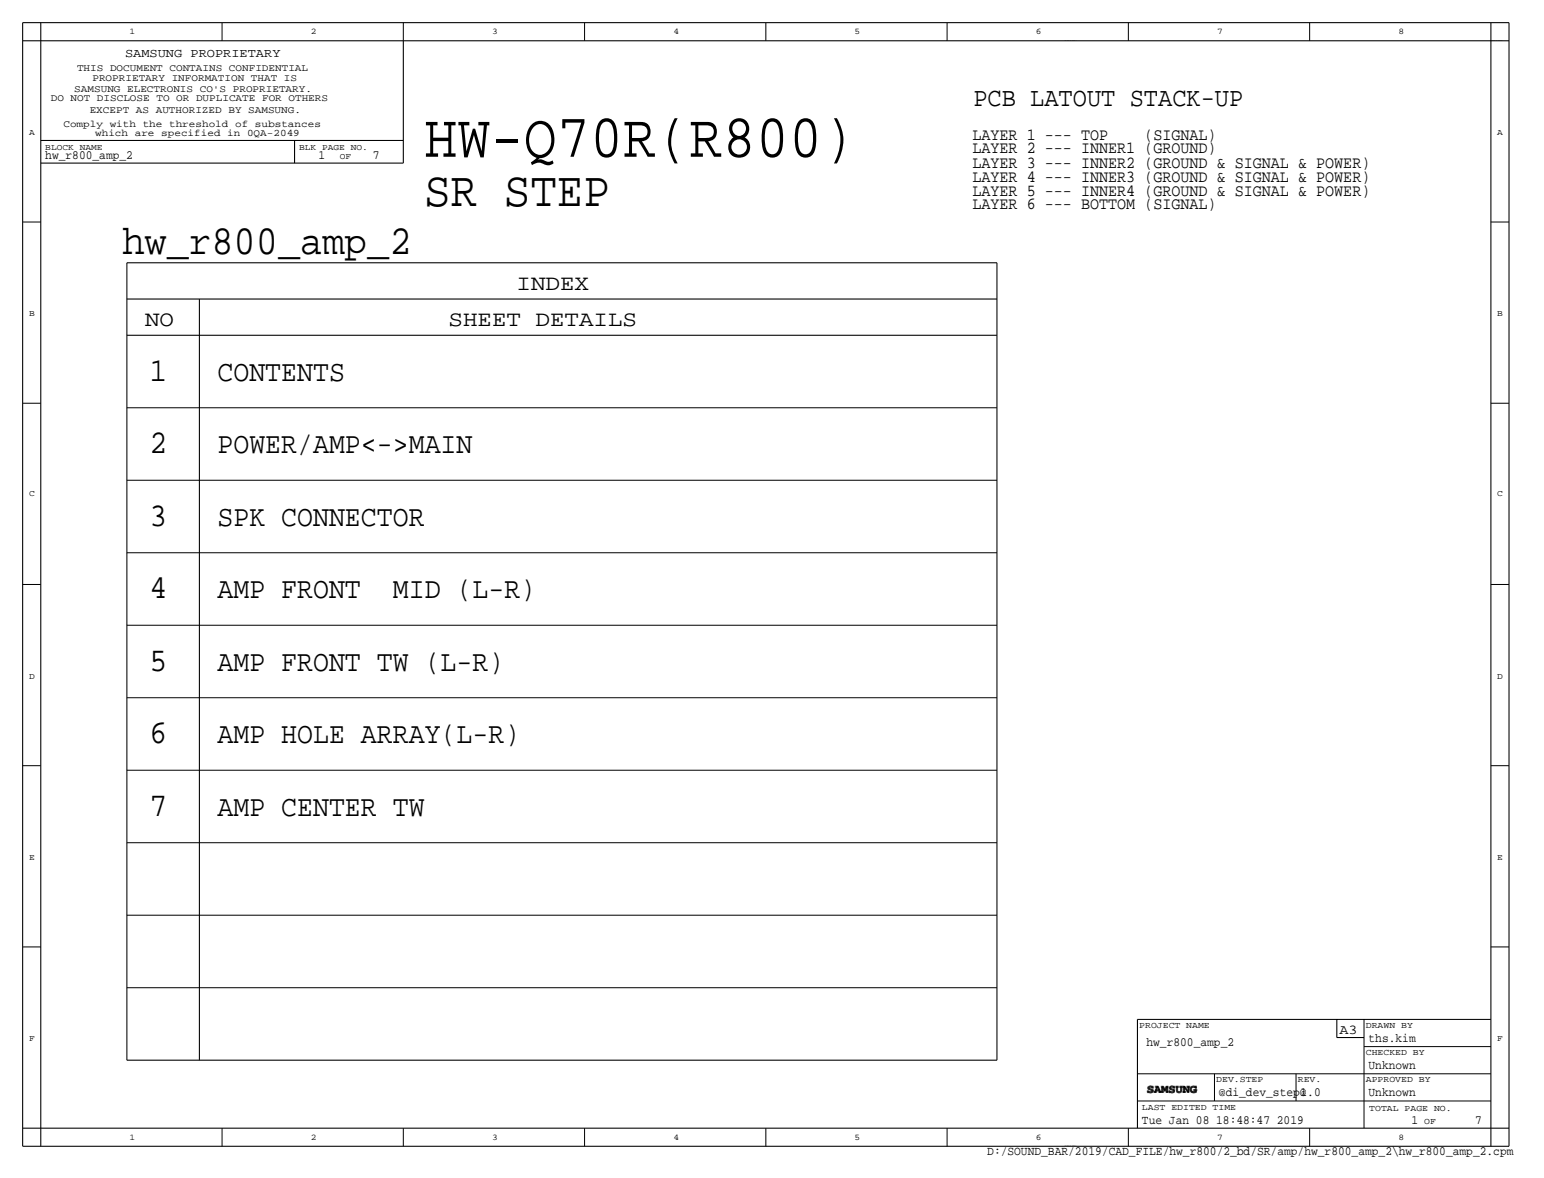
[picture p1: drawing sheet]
<svg xmlns="http://www.w3.org/2000/svg" width="433mm" height="330mm" viewBox="0 0 433 330" stroke-linecap="round" stroke-linejoin="round" font-family="sans-serif">
<defs><g id="words">
<text font-size="17.4" x="118.9" y="43.9">HW-Q70R(R800)</text>
<text font-size="13.9" x="118.9" y="57.7">SR STEP</text>
<text font-size="11.7" x="34.3" y="71.1">hw_r800_amp_2</text>
<g font-size="9.3">
<text x="41.9" y="106.7">1</text>
<text x="41.9" y="127">2</text>
<text x="41.9" y="147.3">3</text>
<text x="41.9" y="167.6">4</text>
<text x="41.9" y="188">5</text>
<text x="41.9" y="208.3">6</text>
<text x="41.9" y="228.6">7</text>
</g>
<g font-size="8.3">
<text x="61" y="106.7">CONTENTS</text>
<text x="61" y="127">POWER/AMP&lt;-&gt;MAIN</text>
<text x="61" y="147.3">SPK CONNECTOR</text>
<text x="61" y="167.6">AMP FRONT</text>
<text x="110.1" y="167.6">MID (L-R)</text>
<text x="61" y="188">AMP FRONT TW (L-R)</text>
<text x="61" y="208.3">AMP HOLE ARRAY(L-R)</text>
<text x="61" y="228.6">AMP CENTER TW</text>
</g>
<text font-size="7.4" x="272.8" y="29.7">PCB LATOUT STACK-UP</text>
<g font-size="6.2">
<text x="144.8" y="81.3">INDEX</text>
<text x="40.6" y="91.4">NO</text>
<text x="125.7" y="91.4">SHEET DETAILS</text>
</g>
<g font-size="4.7">
<text x="272.5" y="39.1">LAYER 1 --- TOP</text>
<text x="320.7" y="39.1">(SIGNAL)</text>
<text x="272.5" y="42.9">LAYER 2 --- INNER1 (GROUND)</text>
<text x="272.5" y="47">LAYER 3 --- INNER2 (GROUND &amp; SIGNAL &amp; POWER)</text>
<text x="272.5" y="51.1">LAYER 4 --- INNER3 (GROUND &amp; SIGNAL &amp; POWER)</text>
<text x="272.5" y="58.7">LAYER 6 --- BOTTOM (SIGNAL)</text>
<text x="272.5" y="54.9">LAYER 5 --- INNER4 (GROUND &amp; SIGNAL &amp; POWER)</text>
</g>
<text font-size="3.8" x="375.4" y="289.8">A3</text>
<g font-size="3.5">
<text x="35.1" y="16">SAMSUNG PROPRIETARY</text>
<text x="12.7" y="44.4">hw_r800_amp_2</text>
<text x="89.2" y="44.5">1</text>
<text x="104.5" y="44.4">7</text>
<text x="321.3" y="293.1">hw_r800_amp_2</text>
<text x="383.5" y="292.1">ths.kim</text>
<text x="383.5" y="299.7">Unknown</text>
<text x="341.6" y="307.3">@di_dev_step@</text>
<text x="364.5" y="307.3">1.0</text>
<text x="383.5" y="307.3">Unknown</text>
<text x="320" y="315">Tue Jan 08 18:48:47 2019</text>
<text x="395.6" y="315">1</text>
<text x="413.4" y="315">7</text>
<text x="276.7" y="323.8">D:/SOUND_BAR/2019/CAD_FILE/hw_r800/2_bd/SR/amp/hw_r800_amp_2\hw_r800_amp_2.cpm</text>
</g>
<text font-size="3" x="321.3" y="306.3">SAMSUNG</text>
<g font-size="2.8">
<text x="21.6" y="19.8">THIS DOCUMENT CONTAINS CONFIDENTIAL</text>
<text x="25.9" y="22.6">PROPRIETARY INFORMATION THAT IS</text>
<text x="14.2" y="28.4">DO NOT DISCLOSE TO OR DUPLICATE FOR OTHERS</text>
<text x="20.8" y="25.7">SAMSUNG ELECTRONIS CO'S PROPRIETARY.</text>
<text x="17.8" y="35.6">Comply with the threshold of substances</text>
<text x="25.1" y="31.8">EXCEPT AS AUTHORIZED BY SAMSUNG.</text>
<text x="26.7" y="38.1">which are specified in 0QA-2049</text>
</g>
<g font-size="2.5">
<text x="319.3" y="288">PROJECT NAME</text>
<text x="382.8" y="288">DRAWN BY</text>
<text x="382.8" y="295.7">CHECKED BY</text>
<text x="340.9" y="303.3">DEV.STEP</text>
<text x="363.7" y="303.3">REV.</text>
<text x="382.8" y="303.3">APPROVED BY</text>
<text x="320" y="311.1">LAST EDITED TIME</text>
<text x="383.7" y="311.5">TOTAL PAGE NO.</text>
<text x="399.1" y="315">OF</text>
</g>
<g font-size="2.4">
<text x="36.3" y="9.7">1</text>
<text x="87.1" y="9.7">2</text>
<text x="137.9" y="9.7">3</text>
<text x="188.7" y="9.7">4</text>
<text x="239.5" y="9.7">5</text>
<text x="290.3" y="9.7">6</text>
<text x="341.1" y="9.7">7</text>
<text x="391.9" y="9.7">8</text>
<text x="8.1" y="37.8">A</text>
<text x="12.7" y="41.9">BLOCK NAME</text>
<text x="83.8" y="41.9">BLK PAGE NO.</text>
<text x="419.6" y="37.8">A</text>
<text x="95.3" y="44.4">OF</text>
<text x="8.1" y="88.6">B</text>
<text x="419.6" y="88.6">B</text>
<text x="8.1" y="138.9">C</text>
<text x="419.6" y="138.9">C</text>
<text x="8.1" y="190.2">D</text>
<text x="419.6" y="190.2">D</text>
<text x="8.1" y="241">E</text>
<text x="419.6" y="241">E</text>
<text x="8.1" y="291.8">F</text>
<text x="419.6" y="291.8">F</text>
<text x="36.3" y="319.5">1</text>
<text x="87.1" y="319.5">2</text>
<text x="137.9" y="319.5">3</text>
<text x="188.7" y="319.5">4</text>
<text x="239.5" y="319.5">5</text>
<text x="290.3" y="319.5">6</text>
<text x="341.1" y="319.5">7</text>
<text x="391.9" y="319.5">8</text>
</g>
<g font-size=".3">
<text x="298.4" y="11.4">EDITED BY MINGOO</text>
<text x="417.8" y="11.4">EDITED BY MINGOO</text>
<text x="298.4" y="321.3">EDITED BY MINGOO</text>
</g>
</g></defs>
<!-- layer: Page Border and Title Block -->
<g fill="none" stroke="#000" stroke-width=".28">
<path d="M62.2 6.4v5zM113 6.4v5zM163.8 6.4v5zM214.6 6.4v5zM265.4 6.4v5zM316.2 6.4v5zM367 6.4v5zM6.3 62.2h5.1zM417.8 62.2h5.1zM6.3 113h5.1zM35.6 114.3h243.8zM417.8 113h5.1z"/>
<path d="M35.6 134.6h243.8zM35.6 154.9h243.8zM6.3 163.8h5.1zM35.6 175.3h243.8zM417.8 163.8h5.1zM35.6 195.6h243.8zM6.3 214.6h5.1zM35.6 215.9h243.8zM417.8 214.6h5.1zM35.6 236.2h243.8zM35.6 256.5h243.8zM6.3 265.4h5.1z"/>
<path d="M35.6 276.9h243.8zM417.8 265.4h5.1zM382.3 285.8v30.4zM382.3 293.4h35.5zM62.2 316.2v5.1zM113 316.2v5.1zM163.8 316.2v5.1zM214.6 316.2v5.1zM265.4 316.2v5.1zM316.2 316.2v5.1zM318.8 308.6h99zM318.8 301h99z"/>
<path d="M340.4 301v7.6zM363.2 301v7.6zM367 316.2v5.1z"/>
</g>
<g fill="none" stroke="#000" stroke-width=".3">
<path d="M6.3 6.4h416.6zM6.3 6.4v314.9zM6.3 11.4h416.6zM11.4 6.4v314.9zM113 11.4v34.3zM417.8 6.4v314.9zM422.9 6.4v314.9zM11.4 39.4h101.6zM82.5 39.4v6.3zM11.4 45.7h101.6zM35.6 73.7v223.5zM35.6 73.7h243.8z"/>
<path d="M279.4 73.7v223.5zM35.6 83.8h243.8zM35.6 94h243.8zM55.9 83.8v213.4zM35.6 297.2h243.8zM318.8 285.8v30.4zM318.8 285.8h99zM374.6 285.8v5zM374.6 290.8h7.7zM6.3 316.2h416.6zM6.3 321.3h416.6z"/>
</g>
<use href="#words"/>
</svg>
